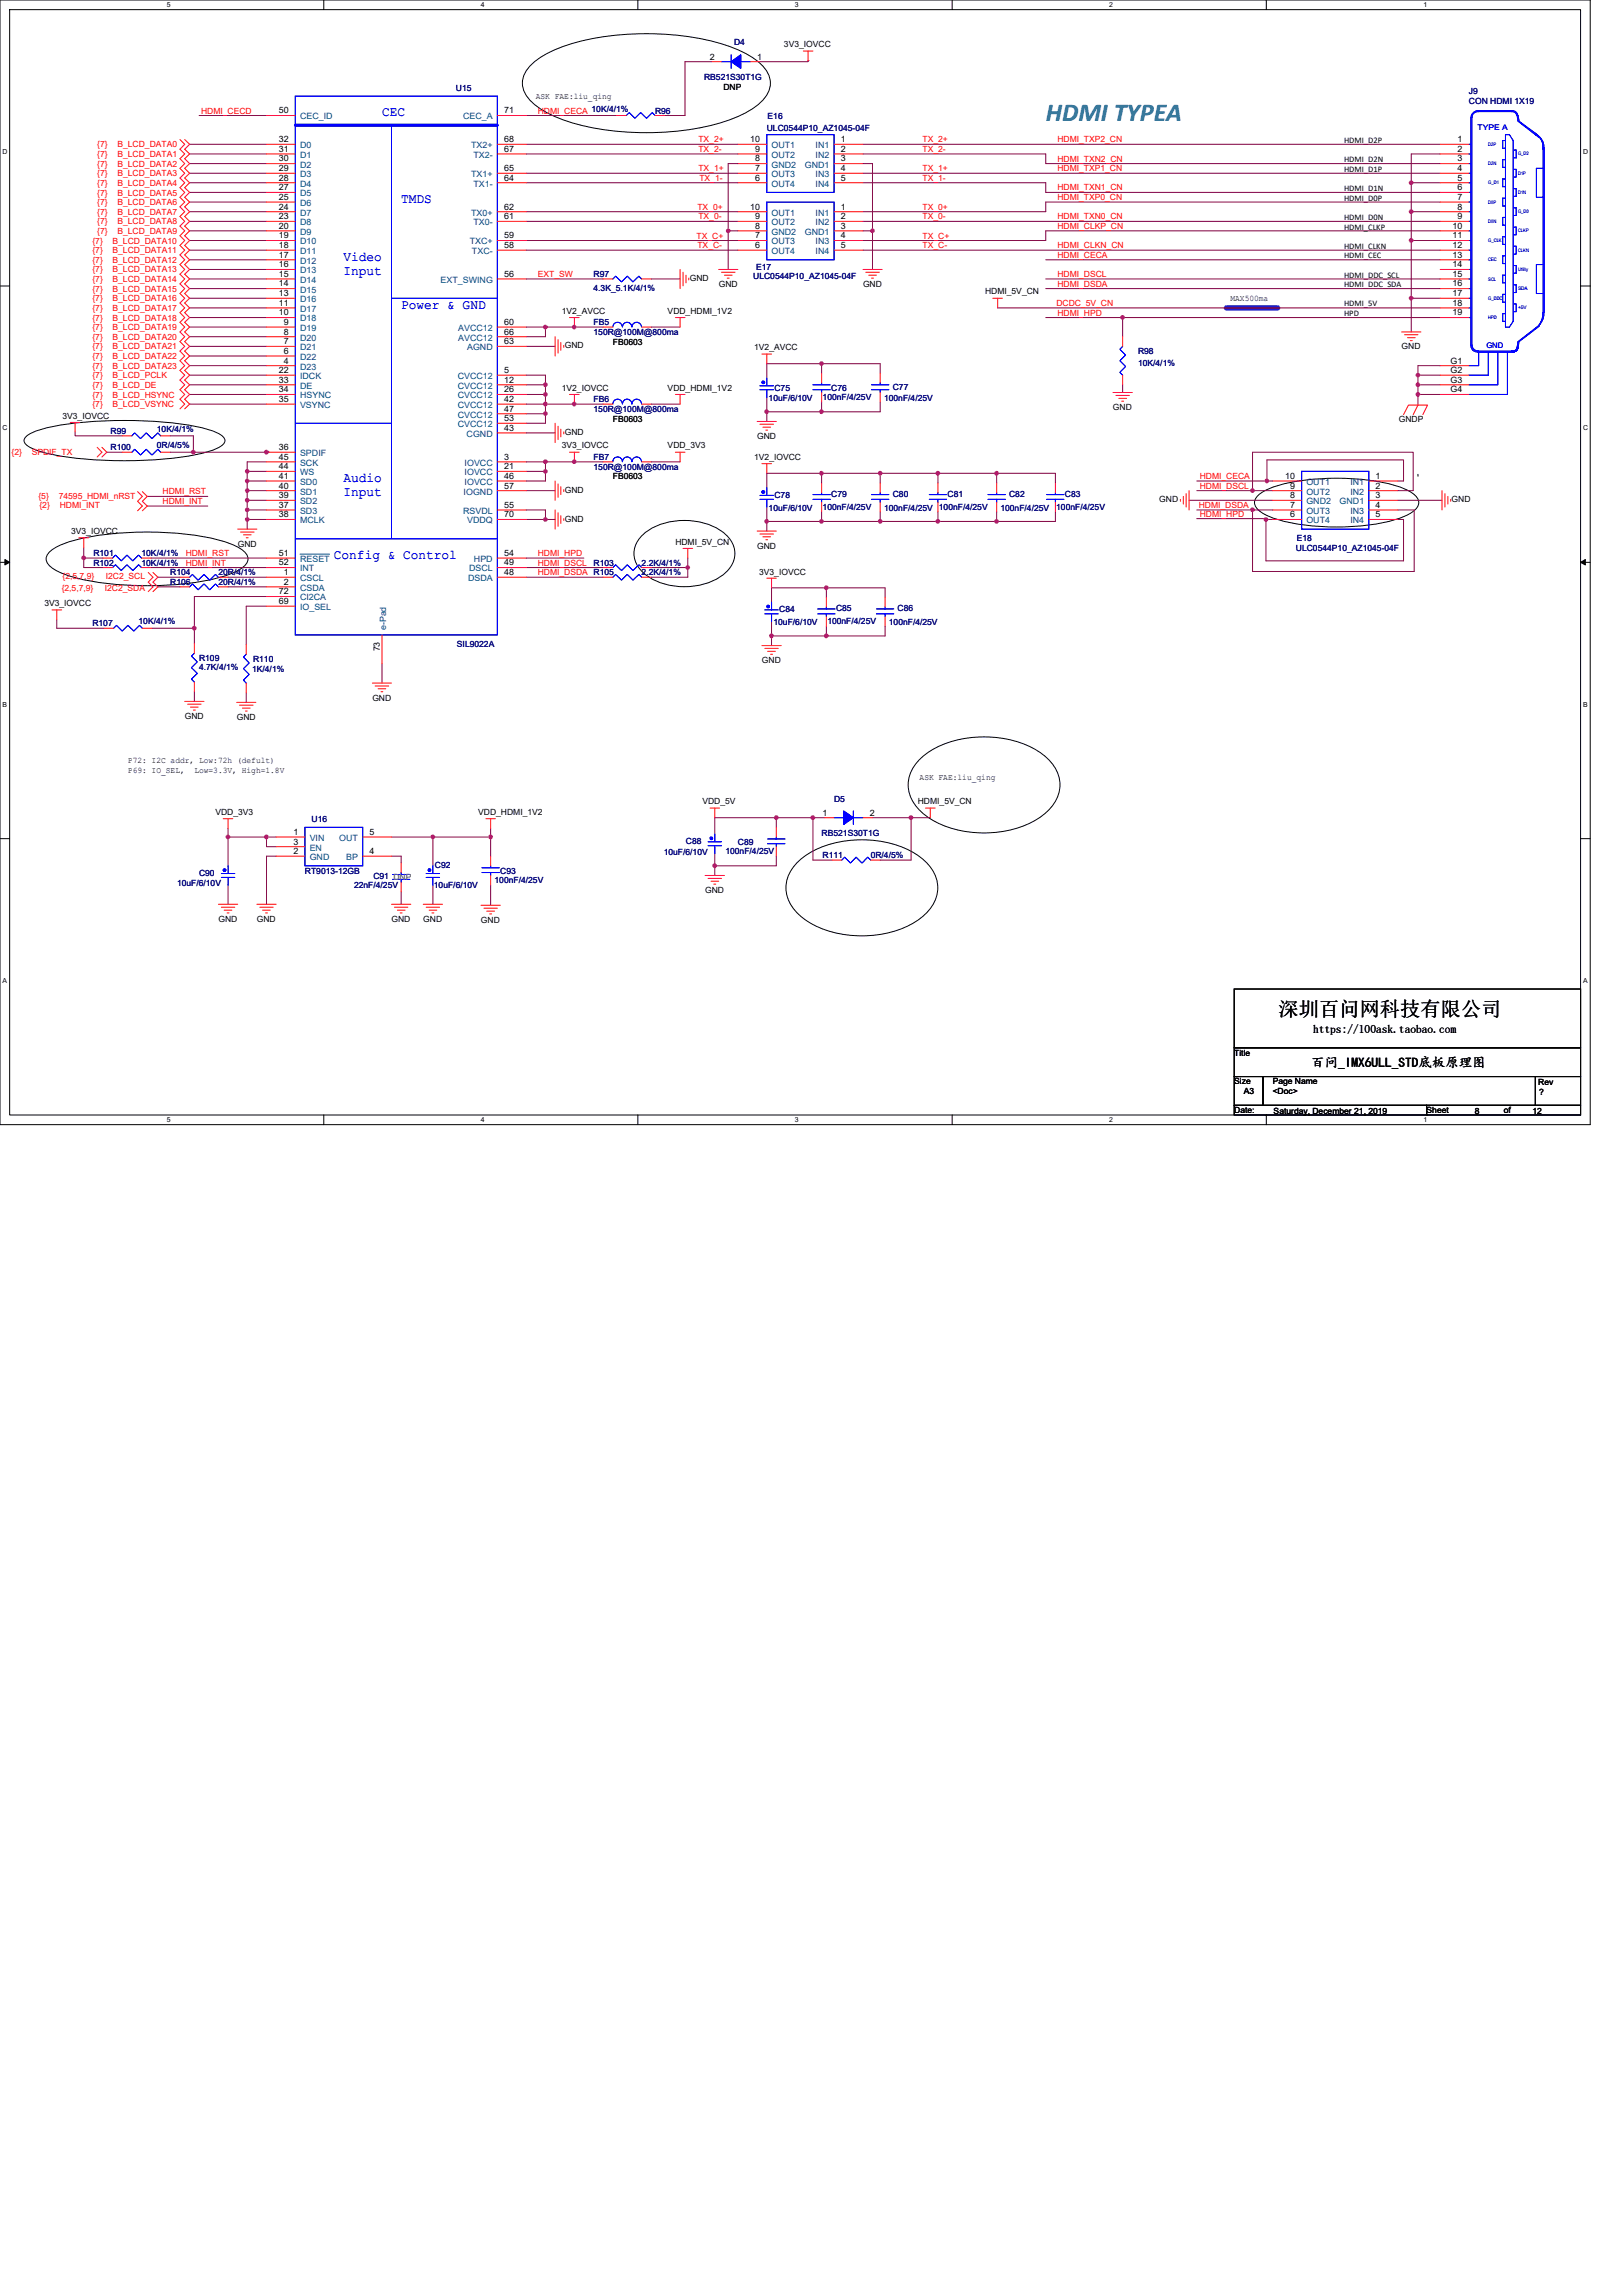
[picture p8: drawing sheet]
<svg xmlns="http://www.w3.org/2000/svg" width="210mm" height="297mm" viewBox="0 0 210 297" stroke-linecap="round" stroke-linejoin="round" font-family="sans-serif">
<defs><g id="words">
<text font-size="3.3" fill="#008080" x="135.3" y="15.6">HDMI TYPEA</text>
<text font-size="2.6" x="165.4" y="131.4">深圳百问网科技有限公司</text>
<g font-size="1.7" fill="#00f">
<text x="49.4" y="15.1">CEC</text>
<text x="51.9" y="26.3">TMDS</text>
<text x="44.4" y="33.7">Video</text>
<text x="44.4" y="35.6">Input</text>
<text x="51.9" y="40">Power &amp; GND</text>
<text x="44.4" y="62.4">Audio</text>
<text x="44.4" y="64.2">Input</text>
<text x="43.2" y="72.3">Config &amp; Control</text>
</g>
<text font-size="1.7" x="169.7" y="138">百问_IMX6ULL_STD底板原理图</text>
<text font-size="1.5" x="169.9" y="133.6">https://100ask.taobao.com</text>
<g font-size="1.1" fill="#000080">
<text x="95" y="5.9">D4</text>
<text x="59" y="11.7">U15</text>
<text x="91.1" y="10.4">RB521S30T1G</text>
<text x="84.8" y="14.7">R96</text>
<text x="99.2" y="17">ULC0544P10_AZ1045-04F</text>
<text x="99.3" y="15.5">E16</text>
<text x="190.1" y="12.2">J9</text>
<text x="190.1" y="13.5">CON HDMI 1X19</text>
<text x="76.8" y="35.9">R97</text>
<text x="97.8" y="35">E17</text>
<text x="76.8" y="37.6">4.3K_5.1K/4/1%</text>
<text x="97.5" y="36.1">ULC0544P10_AZ1045-04F</text>
<text x="76.8" y="42.1">FB5</text>
<text x="76.8" y="43.3">150R@100M@800ma</text>
<text x="147.2" y="45.8">R98</text>
<text x="147.2" y="47.3">10K/4/1%</text>
<text x="76.8" y="52">FB6</text>
<text x="76.8" y="53.3">150R@100M@800ma</text>
<text x="99.4" y="51.9">10uF/6/10V</text>
<text x="100.2" y="50.5">C75</text>
<text x="106.4" y="51.8">100nF/4/25V</text>
<text x="107.5" y="50.5">C76</text>
<text x="114.4" y="51.9">100nF/4/25V</text>
<text x="115.5" y="50.4">C77</text>
<text x="14.3" y="58.3">R100</text>
<text x="14.3" y="56.2">R99</text>
<text x="20.3" y="58">0R/4/5%</text>
<text x="20.3" y="55.9">10K/4/1%</text>
<text x="76.8" y="59.5">FB7</text>
<text x="76.8" y="60.8">150R@100M@800ma</text>
<text x="100.2" y="64.4">C78</text>
<text x="106.4" y="66">100nF/4/25V</text>
<text x="107.5" y="64.2">C79</text>
<text x="115.5" y="64.2">C80</text>
<text x="121.5" y="66">100nF/4/25V</text>
<text x="122.6" y="64.2">C81</text>
<text x="130.6" y="64.2">C82</text>
<text x="136.7" y="66">100nF/4/25V</text>
<text x="137.8" y="64.2">C83</text>
<text x="12.1" y="72">R101</text>
<text x="18.3" y="72">10K/4/1%</text>
<text x="99.4" y="66.1">10uF/6/10V</text>
<text x="114.4" y="66.1">100nF/4/25V</text>
<text x="129.4" y="66.1">100nF/4/25V</text>
<text x="167.7" y="71.2">ULC0544P10_AZ1045-04F</text>
<text x="167.8" y="70">E18</text>
<text x="12.1" y="73.2">R102</text>
<text x="18.3" y="73.2">10K/4/1%</text>
<text x="22" y="74.4">R104</text>
<text x="22" y="75.7">R106</text>
<text x="28.3" y="74.4">20R/4/1%</text>
<text x="28.3" y="75.7">20R/4/1%</text>
<text x="76.8" y="73.2">R103</text>
<text x="83" y="74.4">2.2K/4/1%</text>
<text x="83" y="73.2">2.2K/4/1%</text>
<text x="12" y="81">R107</text>
<text x="17.9" y="80.8">10K/4/1%</text>
<text x="59.1" y="83.7">SIL9022A</text>
<text x="100.1" y="80.9">10uF/6/10V</text>
<text x="100.8" y="79.2">C84</text>
<text x="107" y="80.8">100nF/4/25V</text>
<text x="108.2" y="79.1">C85</text>
<text x="115" y="80.9">100nF/4/25V</text>
<text x="116.1" y="79.1">C86</text>
<text x="25.8" y="85.5">R109</text>
<text x="25.8" y="86.7">4.7K/4/1%</text>
<text x="32.6" y="86.9">1K/4/1%</text>
<text x="32.7" y="85.7">R110</text>
<text x="40.3" y="106.3">U16</text>
<text x="107.9" y="103.7">D5</text>
<text x="25.8" y="113.3">C90</text>
<text x="39.5" y="113">RT9013-12GB</text>
<text x="48.3" y="113.7">C91 DNP</text>
<text x="56.3" y="112.3">C92</text>
<text x="64.7" y="113">C93</text>
<text x="85.9" y="110.6">10uF/6/10V</text>
<text x="88.8" y="109.2">C88</text>
<text x="93.9" y="110.4">100nF/4/25V</text>
<text x="95.5" y="109.3">C89</text>
<text x="106.3" y="108.2">RB521S30T1G</text>
<text x="106.4" y="111">R111</text>
<text x="112.6" y="111">0R/4/5%</text>
<text x="22.9" y="114.7">10uF/6/10V</text>
<text x="45.8" y="114.9">22nF/4/25V</text>
<text x="56.1" y="114.9">10uF/6/10V</text>
<text x="64" y="114.3">100nF/4/25V</text>
</g>
<g font-size="1.1">
<text x="91.8" y="7.7">2</text>
<text x="93.6" y="11.6">DNP</text>
<text x="98" y="7.7">1</text>
<text x="101.4" y="6.1">3V3_IOVCC</text>
<text x="36.1" y="14.7">50</text>
<text x="65.2" y="14.7">71</text>
<text x="69.3" y="12.9">ASK FAE:liu_qing</text>
<text x="36.1" y="23.4">28</text>
<text x="36.1" y="22.1">29</text>
<text x="36.1" y="20.9">30</text>
<text x="36.1" y="19.6">31</text>
<text x="36.1" y="18.4">32</text>
<text x="65.2" y="19.6">67</text>
<text x="65.2" y="23.4">64</text>
<text x="65.2" y="18.4">68</text>
<text x="65.2" y="22.1">65</text>
<text x="97.1" y="18.4">10</text>
<text x="97.7" y="19.6">9</text>
<text x="97.7" y="20.9">8</text>
<text x="97.7" y="22.1">7</text>
<text x="97.7" y="23.4">6</text>
<text x="108.8" y="18.4">1</text>
<text x="108.8" y="19.6">2</text>
<text x="108.8" y="22.1">4</text>
<text x="108.8" y="23.4">5</text>
<text x="108.8" y="20.9">3</text>
<text x="173.9" y="18.5">HDMI_D2P</text>
<text x="173.9" y="22.2">HDMI_D1P</text>
<text x="173.9" y="21">HDMI_D2N</text>
<text x="188.6" y="18.4">1</text>
<text x="188.6" y="19.6">2</text>
<text x="188.6" y="20.9">3</text>
<text x="188.6" y="22.1">4</text>
<text x="188.6" y="23.4">5</text>
<text x="36.1" y="29.6">20</text>
<text x="36.1" y="28.4">23</text>
<text x="36.1" y="27.1">24</text>
<text x="36.1" y="25.9">25</text>
<text x="36.1" y="24.6">27</text>
<text x="65.2" y="28.4">61</text>
<text x="65.2" y="27.1">62</text>
<text x="97.1" y="27.1">10</text>
<text x="97.7" y="28.4">9</text>
<text x="97.7" y="29.6">8</text>
<text x="108.8" y="27.1">1</text>
<text x="108.8" y="28.4">2</text>
<text x="108.8" y="29.6">3</text>
<text x="173.9" y="28.4">HDMI_D0N</text>
<text x="173.9" y="26">HDMI_D0P</text>
<text x="173.9" y="24.7">HDMI_D1N</text>
<text x="173.9" y="29.7">HDMI_CLKP</text>
<text x="187.9" y="29.6">10</text>
<text x="188.6" y="24.6">6</text>
<text x="188.6" y="25.9">7</text>
<text x="188.6" y="27.1">8</text>
<text x="188.6" y="28.4">9</text>
<text x="36.1" y="35.8">15</text>
<text x="36.1" y="34.6">16</text>
<text x="36.1" y="33.3">17</text>
<text x="36.1" y="32.1">18</text>
<text x="36.1" y="30.8">19</text>
<text x="65.2" y="32.1">58</text>
<text x="65.2" y="30.8">59</text>
<text x="65.2" y="35.8">56</text>
<text x="97.7" y="30.8">7</text>
<text x="97.7" y="32.1">6</text>
<text x="108.8" y="30.8">4</text>
<text x="108.8" y="32.1">5</text>
<text x="173.9" y="35.9">HDMI_DDC_SCL</text>
<text x="173.9" y="33.4">HDMI_CEC</text>
<text x="173.9" y="32.2">HDMI_CLKN</text>
<text x="187.9" y="30.8">11</text>
<text x="187.9" y="32.1">12</text>
<text x="187.9" y="33.3">13</text>
<text x="187.9" y="34.6">14</text>
<text x="187.9" y="35.8">15</text>
<text x="36.1" y="40.8">10</text>
<text x="36.1" y="39.6">11</text>
<text x="36.1" y="38.3">13</text>
<text x="36.1" y="37.1">14</text>
<text x="72.7" y="40.6">1V2_AVCC</text>
<text x="86.4" y="40.6">VDD_HDMI_1V2</text>
<text x="89.2" y="36.4">GND</text>
<text x="93" y="37.1">GND</text>
<text x="111.7" y="37.1">GND</text>
<text x="127.4" y="38.1">HDMI_5V_CN</text>
<text x="159.2" y="39">MAX500ma</text>
<text x="173.9" y="39.6">HDMI_5V</text>
<text x="173.9" y="37.1">HDMI_DDC_SDA</text>
<text x="173.9" y="40.9">HPD</text>
<text x="187.9" y="37.1">16</text>
<text x="187.9" y="38.3">17</text>
<text x="187.9" y="39.6">18</text>
<text x="187.9" y="40.8">19</text>
<text x="36.7" y="47">4</text>
<text x="36.7" y="45.8">6</text>
<text x="36.7" y="44.5">7</text>
<text x="36.7" y="43.3">8</text>
<text x="36.7" y="42">9</text>
<text x="65.2" y="44.5">63</text>
<text x="65.2" y="42">60</text>
<text x="65.2" y="43.3">66</text>
<text x="73.1" y="45.1">GND</text>
<text x="79.3" y="44.6">FB0603</text>
<text x="97.6" y="45.3">1V2_AVCC</text>
<text x="181.3" y="45.2">GND</text>
<text x="187.7" y="47">G1</text>
<text x="36.1" y="48.3">22</text>
<text x="36.1" y="49.5">33</text>
<text x="36.1" y="50.8">34</text>
<text x="36.1" y="52">35</text>
<text x="65.2" y="48.3">5</text>
<text x="65.2" y="49.5">12</text>
<text x="65.2" y="50.8">26</text>
<text x="65.2" y="52">42</text>
<text x="65.2" y="53.3">47</text>
<text x="72.7" y="50.5">1V2_IOVCC</text>
<text x="86.4" y="50.5">VDD_HDMI_1V2</text>
<text x="144" y="53">GND</text>
<text x="187.7" y="48.3">G2</text>
<text x="187.7" y="49.5">G3</text>
<text x="187.7" y="50.8">G4</text>
<text x="8.1" y="54.2">3V3_IOVCC</text>
<text x="36.1" y="58.2">36</text>
<text x="36.1" y="59.5">45</text>
<text x="65.2" y="59.5">3</text>
<text x="65.2" y="55.7">43</text>
<text x="65.2" y="54.5">53</text>
<text x="72.7" y="58">3V3_IOVCC</text>
<text x="73.1" y="56.3">GND</text>
<text x="79.3" y="54.5">FB0603</text>
<text x="86.4" y="58">VDD_3V3</text>
<text x="97.6" y="59.5">1V2_IOVCC</text>
<text x="98" y="56.8">GND</text>
<text x="181" y="54.7">GNDP</text>
<text x="36.1" y="65.7">37</text>
<text x="36.1" y="64.5">39</text>
<text x="36.1" y="63.2">40</text>
<text x="36.1" y="62">41</text>
<text x="36.1" y="60.7">44</text>
<text x="65.2" y="65.7">55</text>
<text x="65.2" y="60.7">21</text>
<text x="65.2" y="62">46</text>
<text x="65.2" y="63.2">57</text>
<text x="73.1" y="63.8">GND</text>
<text x="79.3" y="62">FB0603</text>
<text x="150" y="65">GND</text>
<text x="166.3" y="62">10</text>
<text x="166.9" y="63.2">9</text>
<text x="166.9" y="64.5">8</text>
<text x="166.9" y="65.7">7</text>
<text x="178" y="62">1</text>
<text x="178" y="63.2">2</text>
<text x="178" y="65.7">4</text>
<text x="178" y="64.5">3</text>
<text x="187.8" y="65">GND</text>
<text x="9.2" y="69.1">3V3_IOVCC</text>
<text x="30.8" y="70.7">GND</text>
<text x="36.1" y="66.9">38</text>
<text x="36.1" y="71.9">51</text>
<text x="65.2" y="66.9">70</text>
<text x="65.2" y="71.9">54</text>
<text x="73.1" y="67.5">GND</text>
<text x="87.4" y="70.5">HDMI_5V_CN</text>
<text x="98" y="71">GND</text>
<text x="166.9" y="66.9">6</text>
<text x="178" y="66.9">5</text>
<text x="36.1" y="73.2">52</text>
<text x="36.1" y="76.9">72</text>
<text x="36.7" y="74.4">1</text>
<text x="36.7" y="75.6">2</text>
<text x="65.2" y="73.2">49</text>
<text x="65.2" y="74.4">48</text>
<text x="98.2" y="74.3">3V3_IOVCC</text>
<text x="5.7" y="78.4">3V3_IOVCC</text>
<text x="36.1" y="78.1">69</text>
<text x="49.1" y="84.3" transform="rotate(-90 49.1 84.3)">73</text>
<text x="98.6" y="85.8">GND</text>
<text x="23.9" y="93">GND</text>
<text x="30.6" y="93.1">GND</text>
<text x="48.2" y="90.6">GND</text>
<text x="16.6" y="98.7">P72: I2C addr, Low:72h (defult)</text>
<text x="16.6" y="99.9">P69: IO_SEL,</text>
<text x="25.1" y="99.9">Low=3.3V, High=1.8V</text>
<text x="119" y="100.9">ASK FAE:liu_qing</text>
<text x="27.9" y="105.5">VDD_3V3</text>
<text x="61.9" y="105.5">VDD_HDMI_1V2</text>
<text x="90.9" y="104.1">VDD_5V</text>
<text x="106.4" y="105.5">1</text>
<text x="112.5" y="105.5">2</text>
<text x="118.7" y="104.1">HDMI_5V_CN</text>
<text x="38" y="108">1</text>
<text x="38" y="110.5">2</text>
<text x="38" y="109.3">3</text>
<text x="47.8" y="110.5">4</text>
<text x="47.8" y="108">5</text>
<text x="28.3" y="119.3">GND</text>
<text x="33.2" y="119.3">GND</text>
<text x="50.7" y="119.3">GND</text>
<text x="54.8" y="119.3">GND</text>
<text x="62.2" y="119.4">GND</text>
<text x="91.2" y="115.5">GND</text>
<text x="159.7" y="136.6">Title</text>
<text x="159.7" y="140.3">Size</text>
<text x="160.9" y="141.5">A3</text>
<text x="164.7" y="140.3">Page Name</text>
<text x="164.7" y="141.5">&lt;Doc&gt;</text>
<text x="199" y="140.4">Rev</text>
<text x="199.1" y="141.7">?</text>
<text x="159.7" y="144">Date:</text>
<text x="164.8" y="144.1">Saturday, December 21, 2019</text>
<text x="184.6" y="144">Sheet</text>
<text x="190.8" y="144.1">8</text>
<text x="194.5" y="144">of</text>
<text x="198.3" y="144.1">12</text>
</g>
<g font-size="1.1" fill="#f00">
<text x="26" y="14.7">HDMI_CECD</text>
<text x="69.6" y="14.7">HDMI_CECA 10K/4/1%</text>
<text x="12.6" y="20.3">{7}</text>
<text x="12.6" y="22.8">{7}</text>
<text x="12.6" y="21.5">{7}</text>
<text x="12.6" y="19.1">{7}</text>
<text x="15.2" y="20.3">B_LCD_DATA1</text>
<text x="15.2" y="22.8">B_LCD_DATA3</text>
<text x="15.2" y="21.5">B_LCD_DATA2</text>
<text x="15.2" y="19.1">B_LCD_DATA0</text>
<text x="90.4" y="18.4">TX_2+</text>
<text x="90.4" y="19.7">TX_2-</text>
<text x="90.4" y="22.2">TX_1+</text>
<text x="90.5" y="23.4">TX_1-</text>
<text x="119.4" y="23.4">TX_1-</text>
<text x="119.4" y="19.7">TX_2-</text>
<text x="119.4" y="18.4">TX_2+</text>
<text x="119.4" y="22.2">TX_1+</text>
<text x="136.8" y="18.4">HDMI_TXP2_CN</text>
<text x="136.8" y="22.2">HDMI_TXP1_CN</text>
<text x="136.8" y="20.9">HDMI_TXN2_CN</text>
<text x="12.6" y="24">{7}</text>
<text x="12.6" y="26.5">{7}</text>
<text x="12.6" y="25.3">{7}</text>
<text x="12.6" y="29">{7}</text>
<text x="12.6" y="27.8">{7}</text>
<text x="15.2" y="24">B_LCD_DATA4</text>
<text x="15.2" y="26.5">B_LCD_DATA6</text>
<text x="15.2" y="25.3">B_LCD_DATA5</text>
<text x="15.2" y="29">B_LCD_DATA8</text>
<text x="15.2" y="27.8">B_LCD_DATA7</text>
<text x="90.2" y="27.1">TX_0+</text>
<text x="90.4" y="28.4">TX_0-</text>
<text x="119.4" y="27.1">TX_0+</text>
<text x="119.4" y="28.4">TX_0-</text>
<text x="136.8" y="28.4">HDMI_TXN0_CN</text>
<text x="136.8" y="25.9">HDMI_TXP0_CN</text>
<text x="136.8" y="29.6">HDMI_CLKP_CN</text>
<text x="136.8" y="24.6">HDMI_TXN1_CN</text>
<text x="12" y="31.5">{7}</text>
<text x="12" y="32.8">{7}</text>
<text x="12" y="35.2">{7}</text>
<text x="12" y="34">{7}</text>
<text x="12.6" y="30.3">{7}</text>
<text x="14.6" y="31.5">B_LCD_DATA10</text>
<text x="14.6" y="32.8">B_LCD_DATA11</text>
<text x="14.6" y="35.2">B_LCD_DATA13</text>
<text x="14.6" y="34">B_LCD_DATA12</text>
<text x="15.2" y="30.3">B_LCD_DATA9</text>
<text x="69.6" y="35.8">EXT_SW</text>
<text x="90.1" y="30.9">TX_C+</text>
<text x="90.2" y="32.1">TX_C-</text>
<text x="119.4" y="30.9">TX_C+</text>
<text x="119.4" y="32.1">TX_C-</text>
<text x="136.8" y="32.1">HDMI_CLKN_CN</text>
<text x="136.8" y="35.8">HDMI_DSCL</text>
<text x="136.8" y="33.4">HDMI_CECA</text>
<text x="12" y="36.5">{7}</text>
<text x="12" y="37.7">{7}</text>
<text x="12" y="40.2">{7}</text>
<text x="12" y="41.5">{7}</text>
<text x="12" y="39">{7}</text>
<text x="14.6" y="36.5">B_LCD_DATA14</text>
<text x="14.6" y="37.7">B_LCD_DATA15</text>
<text x="14.6" y="40.2">B_LCD_DATA17</text>
<text x="14.6" y="41.5">B_LCD_DATA18</text>
<text x="14.6" y="39">B_LCD_DATA16</text>
<text x="136.7" y="39.6">DCDC_5V_CN</text>
<text x="136.8" y="37.1">HDMI_DSDA</text>
<text x="136.8" y="40.8">HDMI_HPD</text>
<text x="12" y="42.7">{7}</text>
<text x="12" y="44">{7}</text>
<text x="12" y="46.4">{7}</text>
<text x="12" y="45.2">{7}</text>
<text x="12" y="47.7">{7}</text>
<text x="14.6" y="42.7">B_LCD_DATA19</text>
<text x="14.6" y="44">B_LCD_DATA20</text>
<text x="14.6" y="46.4">B_LCD_DATA22</text>
<text x="14.6" y="45.2">B_LCD_DATA21</text>
<text x="14.6" y="47.7">B_LCD_DATA23</text>
<text x="12" y="48.9">{7}</text>
<text x="12" y="51.4">{7}</text>
<text x="12" y="50.2">{7}</text>
<text x="12" y="52.7">{7}</text>
<text x="14.6" y="48.9">B_LCD_PCLK</text>
<text x="14.6" y="51.4">B_LCD_HSYNC</text>
<text x="14.6" y="50.2">B_LCD_DE</text>
<text x="14.6" y="52.7">B_LCD_VSYNC</text>
<text x="1.5" y="58.9">{2}</text>
<text x="4.1" y="58.9">SPDIF_TX</text>
<text x="5" y="64.5">{5}</text>
<text x="5.1" y="65.7">{2}</text>
<text x="7.6" y="64.5">74595_HDMI_nRST</text>
<text x="7.7" y="65.7">HDMI_INT</text>
<text x="21" y="64">HDMI_RST</text>
<text x="21" y="65.2">HDMI_INT</text>
<text x="155.1" y="65.7">HDMI_DSDA</text>
<text x="155.2" y="62">HDMI_CECA</text>
<text x="155.2" y="63.2">HDMI_DSCL</text>
<text x="24" y="71.9">HDMI_RST</text>
<text x="69.6" y="71.9">HDMI_HPD</text>
<text x="155.2" y="66.8">HDMI_HPD</text>
<text x="8" y="76.4">{2,5,7,9}</text>
<text x="8.1" y="75">{2,5,7,9}</text>
<text x="13.6" y="76.4">I2C2_SDA</text>
<text x="13.7" y="75">I2C2_SCL</text>
<text x="24" y="73.2">HDMI_INT</text>
<text x="69.6" y="73.2">HDMI_DSCL</text>
<text x="69.6" y="74.4">HDMI_DSDA R105</text>
</g>
<g font-size="1.1" fill="#004080">
<text x="38.8" y="15.5">CEC_ID</text>
<text x="59.9" y="15.5">CEC_A</text>
<text x="38.8" y="22.9">D3</text>
<text x="38.8" y="21.7">D2</text>
<text x="38.8" y="20.4">D1</text>
<text x="38.8" y="19.2">D0</text>
<text x="61" y="19.2">TX2+</text>
<text x="61" y="22.9">TX1+</text>
<text x="61.3" y="20.4">TX2-</text>
<text x="99.8" y="19.2">OUT1</text>
<text x="99.8" y="20.4">OUT2</text>
<text x="99.8" y="21.7">GND2</text>
<text x="99.8" y="22.9">OUT3</text>
<text x="104.1" y="21.7">GND1</text>
<text x="105.5" y="19.2">IN1</text>
<text x="105.5" y="20.4">IN2</text>
<text x="105.5" y="22.9">IN3</text>
<text x="38.8" y="29.1">D8</text>
<text x="38.8" y="27.9">D7</text>
<text x="38.8" y="26.6">D6</text>
<text x="38.8" y="25.4">D5</text>
<text x="38.8" y="24.2">D4</text>
<text x="61" y="27.9">TX0+</text>
<text x="61.3" y="24.2">TX1-</text>
<text x="61.3" y="29.1">TX0-</text>
<text x="99.8" y="24.2">OUT4</text>
<text x="99.8" y="27.9">OUT1</text>
<text x="99.8" y="29.1">OUT2</text>
<text x="105.5" y="24.2">IN4</text>
<text x="105.5" y="27.9">IN1</text>
<text x="105.5" y="29.1">IN2</text>
<text x="38.8" y="35.4">D13</text>
<text x="38.8" y="34.1">D12</text>
<text x="38.8" y="32.9">D11</text>
<text x="38.8" y="31.6">D10</text>
<text x="38.8" y="30.4">D9</text>
<text x="60.8" y="31.6">TXC+</text>
<text x="61.1" y="32.9">TXC-</text>
<text x="99.8" y="30.4">GND2</text>
<text x="99.8" y="31.6">OUT3</text>
<text x="99.8" y="32.9">OUT4</text>
<text x="104.1" y="30.4">GND1</text>
<text x="105.5" y="31.6">IN3</text>
<text x="105.5" y="32.9">IN4</text>
<text x="38.8" y="41.6">D18</text>
<text x="38.8" y="40.3">D17</text>
<text x="38.8" y="39.1">D16</text>
<text x="38.8" y="37.8">D15</text>
<text x="38.8" y="36.6">D14</text>
<text x="57" y="36.6">EXT_SWING</text>
<text x="38.8" y="47.8">D23</text>
<text x="38.8" y="46.6">D22</text>
<text x="38.8" y="45.3">D21</text>
<text x="38.8" y="44.1">D20</text>
<text x="38.8" y="42.8">D19</text>
<text x="59.3" y="42.8">AVCC12</text>
<text x="59.3" y="44.1">AVCC12</text>
<text x="60.4" y="45.3">AGND</text>
<text x="38.8" y="49">IDCK</text>
<text x="38.8" y="50.3">DE</text>
<text x="38.8" y="51.5">HSYNC</text>
<text x="38.8" y="52.8">VSYNC</text>
<text x="59.2" y="49">CVCC12</text>
<text x="59.2" y="50.3">CVCC12</text>
<text x="59.2" y="51.5">CVCC12</text>
<text x="59.2" y="52.8">CVCC12</text>
<text x="38.8" y="59">SPDIF</text>
<text x="59.2" y="54">CVCC12</text>
<text x="59.2" y="55.3">CVCC12</text>
<text x="60.4" y="56.5">CGND</text>
<text x="38.8" y="65.2">SD2</text>
<text x="38.8" y="64">SD1</text>
<text x="38.8" y="62.7">SD0</text>
<text x="38.8" y="61.5">WS</text>
<text x="38.8" y="60.3">SCK</text>
<text x="60" y="64">IOGND</text>
<text x="60.1" y="60.3">IOVCC</text>
<text x="60.1" y="61.5">IOVCC</text>
<text x="60.1" y="62.7">IOVCC</text>
<text x="169" y="62.7">OUT1</text>
<text x="169" y="64">OUT2</text>
<text x="169" y="65.2">GND2</text>
<text x="173.3" y="65.2">GND1</text>
<text x="174.7" y="62.7">IN1</text>
<text x="174.7" y="64">IN2</text>
<text x="38.8" y="66.5">SD3</text>
<text x="38.8" y="67.7">MCLK</text>
<text x="59.9" y="66.5">RSVDL</text>
<text x="60.4" y="67.7">VDDQ</text>
<text x="169" y="66.5">OUT3</text>
<text x="169" y="67.7">OUT4</text>
<text x="174.7" y="66.5">IN3</text>
<text x="174.7" y="67.7">IN4</text>
<text x="38.8" y="75.2">CSCL</text>
<text x="38.8" y="76.4">CSDA</text>
<text x="38.8" y="72.7">RESET</text>
<text x="38.8" y="73.9">INT</text>
<text x="38.8" y="77.7">CI2CA</text>
<text x="60.6" y="75.2">DSDA</text>
<text x="60.7" y="73.9">DSCL</text>
<text x="61.3" y="72.7">HPD</text>
<text x="38.8" y="78.9">IO_SEL</text>
<text x="50" y="81.5" transform="rotate(-90 50 81.5)">e-Pad</text>
<text x="40.1" y="108.8">VIN</text>
<text x="40.1" y="111.3">GND</text>
<text x="40.1" y="110">EN</text>
<text x="43.9" y="108.8">OUT</text>
<text x="44.8" y="111.3">BP</text>
</g>
<g font-size="1" fill="#00f">
<text x="191.2" y="16.8">TYPE A</text>
<text x="192.3" y="45">GND</text>
</g>
<g font-size=".9">
<text x="21.6" y="1">5</text>
<text x="62.2" y="1">4</text>
<text x="102.8" y="1">3</text>
<text x="143.5" y="1">2</text>
<text x="184.1" y="1">1</text>
<text x=".3" y="19.9">D</text>
<text x="204.8" y="19.9">D</text>
<text x=".3" y="55.7">C</text>
<text x="204.8" y="55.7">C</text>
<text x=".3" y="91.4">B</text>
<text x="204.8" y="91.4">B</text>
<text x=".3" y="127.2">A</text>
<text x="204.8" y="127.2">A</text>
<text x="21.6" y="145.2">5</text>
<text x="62.2" y="145.2">4</text>
<text x="102.8" y="145.2">3</text>
<text x="143.5" y="145.2">2</text>
<text x="184.1" y="145.2">1</text>
</g>
<g font-size=".6" fill="#00f">
<text x="192.6" y="23.9">G_D1</text>
<text x="192.6" y="18.9">D2P</text>
<text x="192.6" y="21.4">D2N</text>
<text x="196.4" y="20.1">G_D2</text>
<text x="196.4" y="22.6">D1P</text>
<text x="192.6" y="26.3">D0P</text>
<text x="192.6" y="28.8">D0N</text>
<text x="196.4" y="25.1">D1N</text>
<text x="196.4" y="27.6">G_D0</text>
<text x="192.6" y="31.3">G_CLK</text>
<text x="192.6" y="33.8">CEC</text>
<text x="196.4" y="32.6">CLKN</text>
<text x="196.4" y="35.1">Utility</text>
<text x="196.4" y="30.1">CLKP</text>
<text x="192.6" y="36.3">SCL</text>
<text x="192.6" y="38.8">G_DDC</text>
<text x="192.6" y="41.3">HPD</text>
<text x="196.4" y="37.5">SDA</text>
<text x="196.4" y="40">+5V</text>
</g>
</g></defs>
<path d="M0 0h205.7v145.5h-205.7zM1.2 1.2h203.3v143.1h-203.3z" fill="none" stroke="#000" stroke-width=".13"/>
<g fill="#fff">
<path d="M21.6 .1h.5v1h-.5z"/>
<path d="M21.6 144.4h.5v1h-.5z"/>
</g>
<path d="M41.9 0v1.2M41.9 144.3v1.2" fill="none" stroke="#000" stroke-width=".13"/>
<g fill="#fff">
<path d="M62.2 .1h.5v1h-.5z"/>
<path d="M62.2 144.4h.5v1h-.5z"/>
</g>
<path d="M82.5 0v1.2M82.5 144.3v1.2" fill="none" stroke="#000" stroke-width=".13"/>
<g fill="#fff">
<path d="M102.8 .1h.5v1h-.5z"/>
<path d="M102.8 144.4h.5v1h-.5z"/>
</g>
<path d="M123.2 0v1.2M123.2 144.3v1.2" fill="none" stroke="#000" stroke-width=".13"/>
<g fill="#fff">
<path d="M143.5 .1h.5v1h-.5z"/>
<path d="M143.5 144.4h.5v1h-.5z"/>
</g>
<path d="M163.8 0v1.2M163.8 144.3v1.2" fill="none" stroke="#000" stroke-width=".13"/>
<g fill="#fff">
<path d="M184.1 .1h.5v1h-.5z"/>
<path d="M184.1 144.4h.5v1h-.5z"/>
<path d="M.3 19.1h.7v1h-.7z"/>
<path d="M204.8 19.1h.6v1h-.6z"/>
<path d="M.3 54.9h.7v1h-.7z"/>
<path d="M204.8 54.9h.6v1h-.6z"/>
</g>
<path d="M0 37h1.2M204.5 37h1.2" fill="none" stroke="#000" stroke-width=".13"/>
<g fill="#fff">
<path d="M.3 90.6h.6v1h-.6z"/>
<path d="M204.8 90.6h.6v1h-.6z"/>
</g>
<path d="M0 72.7h1.2M204.5 72.7h1.2" fill="none" stroke="#000" stroke-width=".13"/>
<path d="M.6 72.4l.6 .3-.6 .4zM204.5 72.7l.6-.3v.7z" fill="#000" stroke="#000" stroke-width=".13"/>
<g fill="#fff">
<path d="M.3 126.4h.6v1h-.6z"/>
<path d="M204.8 126.4h.6v1h-.6z"/>
</g>
<g fill="none" stroke="#000" stroke-width=".13">
<path d="M68.5 8.6a13.3 13.3 0 0 1 6.5-3.2 37.1 37.1 0 0 1 18.7 .4 12.3 12.3 0 0 1 5 2.8 2.96 2.96 0 0 1 0 4.3 13.4 13.4 0 0 1-6.5 3.3 36.9 36.9 0 0 1-18.6-.4 12.3 12.3 0 0 1-5.1-2.9 2.96 2.96 0 0 1 0-4.3zM3.2 56.6a4.8 4.8 0 0 1 2.6-1.2 52.8 52.8 0 0 1 20.6 0 4.8 4.8 0 0 1 2.6 1.2l.1 .4-.1 .4a4.9 4.9 0 0 1-2.6 1.2 52.4 52.4 0 0 1-20.6 0 4.9 4.9 0 0 1-2.6-1.2l-.1-.4zM6.4 71.4a8 8 0 0 1 3.4-1.6 42.6 42.6 0 0 1 18.5 0 8.1 8.1 0 0 1 3.3 1.6 1.14 1.14 0 0 1 0 1.8 8.1 8.1 0 0 1-3.3 1.6 42.2 42.2 0 0 1-18.5 0 8.1 8.1 0 0 1-3.4-1.6 1.15 1.15 0 0 1 0-1.8zM83.3 69.1a8.8 8.8 0 0 1 10.5 0 3.2 3.2 0 0 1 0 5 8.8 8.8 0 0 1-10.5 0 3.2 3.2 0 0 1 0-5zM162.8 64.1a11.1 11.1 0 0 1 5.6-1.9 31.1 31.1 0 0 1 12.5 .7 4.3 4.3 0 0 1 2.5 1.7 1.4 1.4 0 0 1-.8 1.8 16.1 16.1 0 0 1-6.6 1.6 29.4 29.4 0 0 1-11.1-.9 4.3 4.3 0 0 1-2.5-1.6l-.1-.5 .1-.4zM183.5 61.4v.2M118.8 98.4a11.7 11.7 0 0 1 8.5-3.1 11.8 11.8 0 0 1 8.5 3.1 4.3 4.3 0 0 1 0 6.3 11.7 11.7 0 0 1-8.5 3.1 11.7 11.7 0 0 1-8.5-3.1 4.3 4.3 0 0 1 0-6.3zM0 108.5h1.2M103 111.7a11.7 11.7 0 0 1 8.5-3.1 11.8 11.8 0 0 1 8.5 3.1 4.3 4.3 0 0 1 0 6.3 11.7 11.7 0 0 1-8.5 3.1 11.7 11.7 0 0 1-8.5-3.1 4.3 4.3 0 0 1 0-6.3zM204.5 108.5h1.2M159.7 128h44.8v7.6h-44.8zM159.7 135.6h44.8v3.7h-44.8z"/>
<path d="M159.7 139.3h3.7v3.7h-3.7zM163.4 139.3h35.2v3.7h-35.2zM198.6 139.3h5.9v3.7h-5.9zM159.7 143h24.9v1.3h-24.9zM184.6 143h19.9v1.3h-19.9z"/>
</g>
<path d="M158.7 39.8h6.6" fill="none" stroke="#8000ff" stroke-width=".74"/>
<g fill="none" stroke="#800040" stroke-width=".13">
<path d="M24.5 18.7h10M24.5 19.9h10M25.8 14.9h8.7M68.1 14.9h11.7M68.1 18.7h27.4M68.1 19.9h27.4M92.1 8h-3.5v6.9h-2.6M104.7 7.9h-.2v.1h-6.2M111.7 19.9h23.6v1.3h51M111.7 18.7h74.6M186.3 19.9h-3.7v3.7M24.5 31.1h10"/>
<path d="M24.5 32.4h10M24.5 33.6h10M24.5 21.2h10M24.5 22.4h10M24.5 23.6h10M24.5 24.9h10M24.5 26.1h10M24.5 27.4h10M24.5 28.6h10M24.5 29.9h10M24.5 34.9h10M24.5 36.1h10"/>
<path d="M24.5 37.3h10M24.5 38.6h10M24.5 39.8h10M68.1 36.1h9.9M68.1 31.1h27.4M68.1 27.4h27.4M68.1 28.6h27.4M68.1 32.4h27.4M68.1 23.6h27.4M68.1 22.4h27.4M84.3 36.1h3.7M94.2 29.9v5"/>
<path d="M94.2 29.9h1.3M95.5 21.2h-1.3v8.7M111.7 22.4h74.6M111.7 28.6h74.6M111.7 32.4h74.6M111.7 21.2h1.2v8.7M111.7 29.9h1.2v5M111.7 23.6h23.6v1.3h51M129.1 39.8h57.2M135.3 36.1h51M135.3 37.3h51M135.3 33.6h51"/>
<path d="M182.6 31.1h3.7M182.6 38.6h3.7M182.6 23.6h3.7M182.6 27.4h3.7M182.6 31.1v7.5M182.6 38.6v4.3M182.6 23.6v3.8M182.6 27.4v3.7M186.3 26.1h-51v1.3h-23.6M186.3 29.9h-51v1.2h-23.6M9.7 55.9v.5h6.1M13.8 58.5h2"/>
<path d="M22 56.4h3v2.1M22 58.5h3M24.5 47.3h10M24.5 48.5h10M24.5 49.8h10M24.5 41.1h10M24.5 42.3h10M24.5 43.6h10M24.5 44.8h10M24.5 46.1h10M24.5 51h10M24.5 52.3h10"/>
<path d="M25 58.5h9.9M34.5 59.8h-2.5v1.2M68.1 53.5h2.5M68.1 59.8h2.5M68.1 44.8h3.7M68.1 56h3.7M68.1 48.5h2.5v1.3M68.1 52.3h2.5M68.1 51h2.5M68.1 49.8h2.5M68.1 42.3h2.5M70.6 42.3v1.3h-2.5"/>
<path d="M70.6 52.3v1.2M70.6 53.5v1.3h-2.5M70.6 42.3h7.4M70.6 52.3h7.4M70.6 59.8h7.4M70.6 59.8v1.2M70.6 51v1.3M70.6 49.8v1.2M84.3 42.3h3.7M84.3 52.3h3.7M84.3 59.8h3.7M99.2 53.3h7.1"/>
<path d="M99.2 51.4v1.9M99.2 53.3v1.2M106.3 47.1v1.2M106.3 47.1h-7.1v1.8M106.3 52v1.3M106.3 47.1h7.6v1.2M113.9 52v1.3h-7.6M135.3 41.1h9.9M145.2 41.1h41.1M145.2 49.8v1M145.2 41.1v2.5M183.5 49.8h2.8"/>
<path d="M183.5 51h2.8M183.5 48.5h2.8M183.5 49.8v1.2M183.5 48.5v1.3M183.5 51v1.4M186.3 47.3h-2.8v1.2M10.8 70.8v1.4M10.8 72.2v1.2h2.5M10.8 72.2h2.5M19 64.2h7.9M19.1 65.5h7.8M19.5 73.4h15"/>
<path d="M19.5 72.2h15M20.4 75.9h2.9M20.4 74.7h2.9M29.5 74.7h5M29.5 75.9h5M32 62.2v1.3M32 66v1.2M32 61h2.5M32 62.2h2.5M32 63.5h2.5M32 66h2.5M32 67.2h2.5"/>
<path d="M32 61v1.2M32 63.5v1.2M32 64.7v1.3M32 67.2v1.3M32 64.7h2.5M34.5 77.2h-9.4v4.1M34.5 78.4h-2.6v5M68.1 61h2.5M68.1 66h2.5v1.2M68.1 67.2h2.5M68.1 72.2h7.4M68.1 73.4h9.9"/>
<path d="M68.1 74.7h9.9M68.1 63.5h3.7M70.6 67.2h1.2M70.6 61v1.2h-2.5M84.3 73.4h4.7M89 72.2v1.2M89 73.4v1.3h-4.7M99.2 67.5h7.1M99.2 65.6v1.9M99.2 67.5v1.2M106.3 61.2v1.3M106.3 61.2h-7.1v1.9"/>
<path d="M106.3 66.2v1.3M106.3 61.2h7.6M106.3 67.5h7.6M106.9 76.1v1.2M106.9 76.1h-7.1v1.8M106.9 76.1h7.6v1.2M113.9 67.5h7.4M113.9 61.2v1.3M113.9 66.2v1.3M113.9 61.2h7.4M121.3 67.5h7.6M121.3 61.2v1.3"/>
<path d="M121.3 61.2h7.6M121.3 66.2v1.3M128.9 61.2v1.3M128.9 61.2h7.6v1.3M128.9 66.2v1.3M136.5 66.2v1.3h-7.6M153.8 64.7h10.9M154.8 62.2h9.1M154.8 63.5h7.3M154.8 66h7.3M154.8 67.1h9v.1M162.1 63.5v-5h20.7v5h-2"/>
<path d="M162.1 63.5h2.6M162.1 66h2.6M163.8 67.2h.9M163.9 62.2v-2.7h17.7v2.7h-.8M163.9 62.2h.8M180.8 67.2h.8v5.4h-17.8v-5.4M180.8 66h2.2v7.9h-20.9v-7.9M180.8 64.7h5.8M7.3 80.2v1.1h6.1M19.7 81.3h5.4M25.1 81.3v2M25.1 89.5v1.2"/>
<path d="M31.9 89.6v1.3M49.4 85.9v2.5M99.8 82.3h7.1M99.8 80.4v1.9M99.8 82.3v1.2M106.9 81v1.3M114.5 81v1.3h-7.6M29.5 108.3v3.7M29.5 107.2v1.1M29.5 114.5v2.5M29.5 108.3h5M34.5 108.3v1.2h1.2"/>
<path d="M34.5 108.3h1.2M35.7 110.8h-1.2v6.2M50.7 110.8h1.2v.9M50.7 108.3h5.3M51.9 115.4v1.6M56 108.3h7.5M56 114.5v2.5M56 108.3v3.7M63.5 107.2v1.1M63.5 114.5v2.6M63.5 108.3v2.5M92.5 110.4v1.6"/>
<path d="M92.5 112v1.3M100.4 110.8v1.2h-7.9M100.4 105.8h-7.9v2.1M100.4 105.8v1.2M100.4 105.8h4.8M105.2 105.8h1.5M105.2 105.8v5.5h2.5M112.9 105.8h5M117.9 105.8v5.5h-4M117.9 105.8h2.5"/>
</g>
<g fill="#f0f" stroke="#f0f" stroke-width=".13">
<circle cx="163.9" cy="62.2" r=".24"/>
<circle cx="162" cy="63.5" r=".24"/>
<circle cx="163.8" cy="67.2" r=".23"/>
<circle cx="162" cy="66" r=".24"/>
<circle cx="10.8" cy="72.2" r=".24"/>
<circle cx="92.5" cy="112" r=".24"/>
<circle cx="117.9" cy="105.8" r=".24"/>
<circle cx="182.6" cy="23.6" r=".24"/>
<circle cx="182.6" cy="38.6" r=".24"/>
<circle cx="182.6" cy="31.1" r=".24"/>
<circle cx="182.6" cy="27.4" r=".24"/>
<circle cx="105.2" cy="105.8" r=".24"/>
<circle cx="100.4" cy="105.8" r=".24"/>
<circle cx="29.5" cy="108.3" r=".24"/>
<circle cx="34.5" cy="108.3" r=".24"/>
<circle cx="56" cy="108.3" r=".24"/>
<circle cx="63.5" cy="108.3" r=".24"/>
<circle cx="94.2" cy="29.9" r=".23"/>
<circle cx="112.9" cy="29.9" r=".23"/>
<circle cx="89" cy="73.4" r=".23"/>
<circle cx="106.3" cy="47" r=".24"/>
<circle cx="106.3" cy="53.3" r=".24"/>
<circle cx="99.2" cy="53.3" r=".24"/>
<circle cx="70.6" cy="42.3" r=".24"/>
<circle cx="145.2" cy="41.1" r=".24"/>
<circle cx="74.3" cy="52.3" r=".24"/>
<circle cx="70.6" cy="51" r=".24"/>
<circle cx="70.6" cy="49.8" r=".24"/>
<circle cx="70.6" cy="52.3" r=".24"/>
<circle cx="70.6" cy="53.5" r=".24"/>
<circle cx="74.3" cy="42.3" r=".23"/>
<circle cx="74.3" cy="59.7" r=".23"/>
<circle cx="70.6" cy="59.7" r=".24"/>
<circle cx="70.6" cy="61" r=".24"/>
<circle cx="70.6" cy="67.2" r=".24"/>
<circle cx="32" cy="61" r=".23"/>
<circle cx="32" cy="62.2" r=".24"/>
<circle cx="32" cy="63.5" r=".24"/>
<circle cx="32" cy="66" r=".23"/>
<circle cx="32" cy="64.7" r=".24"/>
<circle cx="32" cy="67.2" r=".23"/>
<circle cx="106.9" cy="76" r=".24"/>
<circle cx="106.9" cy="82.3" r=".24"/>
<circle cx="99.8" cy="82.3" r=".24"/>
<circle cx="106.3" cy="61.2" r=".24"/>
<circle cx="106.3" cy="67.4" r=".24"/>
<circle cx="99.2" cy="67.4" r=".24"/>
<circle cx="121.3" cy="61.2" r=".24"/>
<circle cx="113.9" cy="61.2" r=".24"/>
<circle cx="128.9" cy="61.2" r=".24"/>
<circle cx="121.3" cy="67.4" r=".24"/>
<circle cx="113.9" cy="67.4" r=".24"/>
<circle cx="128.9" cy="67.4" r=".24"/>
<circle cx="183.4" cy="51" r=".24"/>
<circle cx="183.4" cy="49.8" r=".24"/>
<circle cx="183.4" cy="48.5" r=".23"/>
<circle cx="25.1" cy="81.3" r=".24"/>
<circle cx="25" cy="58.5" r=".24"/>
<circle cx="34.5" cy="58.5" r=".24"/>
</g>
<g fill="none" stroke="#f00" stroke-width=".13">
<path d="M23.3 18.1l.6 .6-.6 .6 .6 .6-.6 .6 .6 .7-.6 .6 .6 .6-.6 .6 .6 .6-.6 .7 .6 .6-.6 .6 .6 .6-.6 .7 .6 .6-.6 .6 .6 .6-.6 .7 .6 .6-.6 .6 .6 .6-.6 .7 .6 .6-.6 .6 .6 .6-.6 .6 .6 .7-.6 .6 .6 .6-.6 .6 .6 .6-.6 .7 .6 .6-.6 .6 .6 .6-.6 .6 .6 .7-.6 .6 .6 .6-.6 .6 .6 .7-.6 .6 .6 .6-.6 .6 .6 .7-.6 .6 .6 .6-.6 .6 .6 .6-.6 .7 .6 .6-.6 .6 .6 .6-.6 .6 .6 .7-.6 .6M23.9 18.1l.6 .6-.6 .6 .6 .6-.6 .6 .6 .7-.6 .6 .6 .6-.6 .6 .6 .6-.6 .7 .6 .6-.6 .6 .6 .6-.6 .7 .6 .6-.6 .6 .6 .6-.6 .7 .6 .6-.6 .6 .6 .6-.6 .7 .6 .6-.6 .6 .6 .6-.6 .6 .6 .7-.6 .6 .6 .6-.6 .6 .6 .6-.6 .7 .6 .6-.6 .6 .6 .6-.6 .6 .6 .7-.6 .6 .6 .6-.6 .6 .6 .7-.6 .6 .6 .6-.6 .6 .6 .7-.6 .6 .6 .6-.6 .6 .6 .6-.6 .7 .6 .6-.6 .6 .6 .6-.6 .6 .6 .7-.6 .6M34.5 19.9h3.7M34.5 18.7h3.7M34.5 14.9h3.7M64.3 14.9h3.8M64.3 18.7h3.8M64.3 19.9h3.8M79.8 14.9h1.2M84.8 14.9h1.2M92.1 8h1.2M95.5 18.7h3.7"/>
<path d="M95.5 19.9h3.7M97.1 8h1.2M103.9 6.6h1.3M104.5 6.6v1.3M107.9 18.7h3.8M107.9 19.9h3.8M186.3 18.7h3.8M186.3 19.9h3.8M34.5 39.8h3.7M34.5 38.6h3.7M34.5 37.3h3.7M34.5 36.1h3.7"/>
<path d="M34.5 34.9h3.7M34.5 33.6h3.7M34.5 32.4h3.7M34.5 31.1h3.7M34.5 29.9h3.7M34.5 28.6h3.7M34.5 27.4h3.7M34.5 26.1h3.7M34.5 24.9h3.7M34.5 23.6h3.7M34.5 22.4h3.7M34.5 21.2h3.7"/>
<path d="M64.3 22.4h3.8M64.3 23.6h3.8M64.3 27.4h3.8M64.3 28.6h3.8M64.3 31.1h3.8M64.3 32.4h3.8M64.3 36.1h3.8M78 36.1h1.3M83 36.1h1.3M88 34.9v2.4M88.4 35.2v1.8M88.8 35.6v1"/>
<path d="M89.1 36v.2M93 34.9h2.5M93.3 35.2h1.8M93.7 35.6h1M94.1 36h.2M95.5 21.2h3.7M95.5 22.4h3.7M95.5 23.6h3.7M95.5 27.4h3.7M95.5 28.6h3.7M95.5 29.9h3.7M95.5 31.1h3.7"/>
<path d="M95.5 32.4h3.7M107.9 22.4h3.8M107.9 23.6h3.8M107.9 21.2h3.8M107.9 27.4h3.8M107.9 28.6h3.8M107.9 31.1h3.8M107.9 32.4h3.8M107.9 29.9h3.8M111.7 34.9h2.4M112 35.2h1.8M112.4 35.6h1"/>
<path d="M112.8 36h.2M128.4 38.6h1.3M129.1 38.6v1.2M186.3 21.2h3.8M186.3 22.4h3.8M186.3 23.6h3.8M186.3 24.9h3.8M186.3 26.1h3.8M186.3 27.4h3.8M186.3 28.6h3.8M186.3 29.9h3.8M186.3 31.1h3.8"/>
<path d="M186.3 32.4h3.8M186.3 33.6h3.8M186.3 34.9h3.8M186.3 36.1h3.8M186.3 37.3h3.8M186.3 38.6h3.8M186.3 39.8h3.8M9.1 54.7h1.2M9.7 54.7v1.2M12.6 57.9l.6 .6-.6 .6M13.2 57.9l.6 .6-.6 .6M15.8 58.5h1.3"/>
<path d="M15.8 56.4h1.3M20.8 58.5h1.2M20.8 56.4h1.2M34.5 47.3h3.7M34.5 46.1h3.7M34.5 44.8h3.7M34.5 43.6h3.7M34.5 42.3h3.7M34.5 41.1h3.7M34.5 48.5h3.7M34.5 49.8h3.7M34.5 51h3.7"/>
<path d="M34.5 52.3h3.7M34.5 58.5h3.7M34.5 59.8h3.7M64.3 48.5h3.8M64.3 49.8h3.8M64.3 51h3.8M64.3 52.3h3.8M64.3 53.5h3.8M64.3 54.8h3.8M64.3 56h3.8M64.3 59.8h3.8M64.3 42.3h3.8"/>
<path d="M64.3 43.6h3.8M64.3 44.8h3.8M71.8 43.6v2.5M71.8 54.8v2.5M72.2 43.9v1.8M72.2 55.1v1.8M72.6 44.3v1M72.6 55.5v1M72.9 44.7v.2M72.9 55.9v.2M73.7 41.1h1.2M73.7 51h1.2"/>
<path d="M73.7 58.5h1.2M74.3 41.1v1.2M74.3 51v1.3M74.3 58.5v1.3M78 42.3h1.3M78 59.8h1.3M78 52.3h1.3M83 42.3h1.3M83 59.8h1.3M83 52.3h1.3M87.4 41.1h1.2M87.4 51h1.2"/>
<path d="M87.4 58.5h1.2M88 41.1v1.2M88 51v1.3M88 58.5v1.3M98 54.5h2.4M98.3 54.9h1.8M98.6 45.8h1.2M98.6 60h1.2M98.7 55.3h1M99.1 55.6h.2M99.2 45.8v1.3M99.2 60v1.2"/>
<path d="M99.2 48.9h.1M99.2 51.4h.1M106.3 48.3v1.2M106.3 50.8v1.2M113.9 48.3v1.2M113.9 50.8v1.2M144 50.8h2.5M144.4 51.2h1.7M144.8 51.5h1M145.1 51.9h.3M145.2 48.5v1.3M145.2 43.6v1.2"/>
<path d="M181.3 42.9h2.5M181.6 53.6l.6-1.2h2.5l-.6 1.2M181.7 43.3h1.8M182.1 43.7h1M182.5 44.1h.2M183.5 52.4l-.7 1.2M186.3 41.1h3.8M186.3 47.3h3.8M186.3 48.5h3.8M186.3 49.8h3.8M186.3 51h3.8M6.7 78.9h1.3"/>
<path d="M7.3 78.9v1.3M10.2 69.6h1.3M10.8 69.6v1.2M13.3 72.2h1.3M13.3 73.4h1.3M17.8 63.6l.6 .6-.6 .7 .6 .6-.6 .6M18.3 72.2h1.2M18.3 73.4h1.2M18.4 63.6l.6 .6-.6 .7 .6 .6-.6 .6M19.2 74.1l.6 .6-.6 .6 .6 .6-.6 .6M19.8 74.1l.6 .6-.6 .6 .6 .6-.6 .6M23.3 74.7h1.2"/>
<path d="M23.3 75.9h1.2M28.3 74.7h1.2M28.3 75.9h1.2M30.8 68.5h2.4M31.1 68.8h1.8M31.5 69.2h1M31.9 69.6h.2M34.5 74.7h3.7M34.5 75.9h3.7M34.5 66h3.7M34.5 67.2h3.7M34.5 64.7h3.7"/>
<path d="M34.5 63.5h3.7M34.5 62.2h3.7M34.5 61h3.7M34.5 72.2h3.7M34.5 73.4h3.7M34.5 77.2h3.7M34.5 78.4h3.7M64.3 74.7h3.8M64.3 73.4h3.8M64.3 72.2h3.8M64.3 61h3.8M64.3 62.2h3.8"/>
<path d="M64.3 63.5h3.8M64.3 66h3.8M64.3 67.2h3.8M71.8 62.2v2.5M71.8 66v2.5M72.2 62.6v1.7M72.2 66.3v1.8M72.6 63v1M72.6 66.7v1M72.9 63.4v.2M72.9 67.1v.2M78 74.7h1.3"/>
<path d="M78 73.4h1.3M83 74.7h1.3M83 73.4h1.3M88.4 71h1.2M89 71v1.2M98 68.7h2.4M98.3 69.1h1.8M98.7 69.4h1M99.1 69.8h.2M99.2 74.8h1.2M99.2 63.1h.1M99.2 65.6h.1"/>
<path d="M99.8 74.8v1.3M99.8 77.9h.1M106.3 62.5v1.2M106.3 65v1.2M106.9 77.3v1.2M106.9 79.8v1.2M113.9 62.5v1.2M113.9 65v1.2M114.5 77.3v1.2M114.5 79.8v1.2M121.3 62.5v1.2M121.3 65v1.2"/>
<path d="M128.9 62.5v1.2M128.9 65v1.2M136.5 62.5v1.2M136.5 65v1.2M152.7 64.6v.3M153.1 64.2v1M153.5 63.9v1.7M153.8 63.5v2.5M164.7 62.2h3.7M164.7 63.5h3.7M164.7 64.7h3.7M164.7 66h3.7"/>
<path d="M164.7 67.2h3.7M177.1 62.2h3.7M177.1 63.5h3.7M177.1 66h3.7M177.1 67.2h3.7M177.1 64.7h3.7M186.6 63.5v2.5M186.9 63.9v1.7M187.3 64.2v1M187.7 64.6v.3M13.4 81.3h1.3M18.4 81.3h1.3"/>
<path d="M23.9 90.7h2.5M24.3 91.1h1.7M24.6 91.5h1M25 91.9h.3M25.1 88.2v1.3M25.1 83.3v1.2M30.6 90.9h2.5M31 91.2h1.7M31.4 91.6h1M31.7 92h.3M31.9 88.4v1.2M31.9 83.4v1.2"/>
<path d="M48.2 88.4h2.5M48.5 88.8h1.8M48.9 89.1h1M49.3 89.5h.2M49.4 82.1v3.8M98.6 83.5h2.5M99 83.9h1.7M99.3 84.3h1M99.7 84.6h.2M99.8 80.4h.1M28.3 117h2.5M28.6 117.4h1.8"/>
<path d="M28.9 105.9h1.2M29 117.8h1M29.4 118.1h.2M29.5 105.9v1.3M29.5 112h.1M29.5 114.5h.1M33.2 117h2.5M33.6 117.4h1.7M34 117.8h1M34.4 118.1h.2M35.7 108.3h3.8M35.7 110.8h3.8"/>
<path d="M35.7 109.5h3.8M46.9 110.8h3.8M46.9 108.3h3.8M50.7 117h2.4M51 117.4h1.8M51.4 117.8h1M51.8 118.1h.2M51.9 111.7v1.2M51.9 114.1v1.3M54.8 117h2.5M55.1 117.4h1.8M55.5 117.8h1"/>
<path d="M55.9 118.1h.2M56 112h.1M56 114.5h.1M62.2 117.1h2.5M62.6 117.5h1.7M62.9 105.9h1.2M63 117.9h1M63.4 118.2h.2M63.5 105.9v1.3M63.5 110.8v1.2M63.5 113.3v1.2M91.2 113.3h2.5"/>
<path d="M91.6 113.6h1.7M91.9 104.5h1.2M92 114h1M92.4 114.4h.2M92.5 104.5v1.3M92.5 107.9h.1M92.5 110.4h.1M100.4 107v1.3M100.4 109.5v1.3M106.7 105.8h1.2M107.7 111.3h1.2M111.7 105.8h1.2"/>
<path d="M112.6 111.3h1.3M119.7 104.5h1.3M120.4 104.5v1.3"/>
</g>
<g fill="none" stroke="#00f" stroke-width=".13">
<path d="M38.2 12.4h26.1v69.7h-26.1zM50.7 16.2v53.5M81 14.9l.4-.3 .7 .7 .8-.7 .8 .7 .7-.7 .4 .3M93.3 8h1.3M94.6 7.1v1.7M95.8 8h1.3M99.2 17.4h8.7v7.5h-8.7zM190.1 18.7h.2M190.1 19.9h.2M190.3 15.2v29.5a.76 .76 0 0 0 .9 .8M190.4 15.2v29.5a.74 .74 0 0 0 .9 .7M191.2 14.3a.99 .99 0 0 0-.9 .9"/>
<path d="M191.2 14.3h4.5M191.2 14.4h4.5M191.3 14.4a.78 .78 0 0 0-.9 .8M194.8 17.4h.5l.5 .8v23.4l-.5 .7h-.5zM194.8 18.2h-.4v1h.4M195.5 14.3h.1a.73 .73 0 0 1 .8 .6M195.5 14.4h.1a.6 .6 0 0 1 .6 .5M195.8 19.4h.4v1h-.4M196.3 14.9l.1 .8 2.7 2.1M196.4 14.9l.1 .8 2.6 2M198.6 17.3a1.81 1.81 0 0 1 1.1 2M198.6 17.4a1.6 1.6 0 0 1 1 1.9"/>
<path d="M199.6 19v21.4M199.8 19v21.4M50.7 38.6h13.6M79.3 36.1l.4-.4 .7 .8 .8-.8 .7 .8 .8-.8 .3 .4M99.2 26.1h8.7v7.5h-8.7zM190.1 36.1h.2M190.1 34.9h.2M190.1 33.6h.2M190.1 24.9h.2M190.1 28.6h.2M190.1 31.1h.2M190.1 29.9h.2"/>
<path d="M190.1 27.4h.2M190.1 26.1h.2M190.1 21.2h.2M190.1 37.3h.2M190.1 38.6h.2M190.1 39.8h.2M190.1 23.6h.2M190.1 22.4h.2M190.1 32.4h.2M194.8 38.1h-.4v1h.4M194.8 35.6h-.4v1h.4M194.8 30.6h-.4v1h.4"/>
<path d="M194.8 33.1h-.4v1h.4M194.8 28.1h-.4v1h.4M194.8 25.6h-.4v1h.4M194.8 20.7h-.4v1h.4M194.8 23.2h-.4v1h.4M195.8 36.9h.4v.9h-.4M195.8 31.9h.4v1h-.4M195.8 34.4h.4v.9h-.4M195.8 29.4h.4v1h-.4M195.8 26.9h.4v1h-.4M195.8 24.4h.4v1h-.4M195.8 21.9h.4v1h-.4"/>
<path d="M195.8 39.3h.4v1h-.4M199.6 34.2h-.8v3.8h.8M199.6 21.8h-.8v3.7h.8M17.1 58.5l.3-.4 .8 .8 .7-.8 .8 .8 .7-.8 .4 .4M17.1 56.4l.3-.4 .8 .7 .7-.7 .8 .7 .7-.7 .4 .4M38.2 54.8h12.5M79.3 42.3a.61 .61 0 0 1 .6-.6 .61 .61 0 0 1 .6 .6M79.3 59.7a.61 .61 0 0 1 .6-.6 .61 .61 0 0 1 .6 .6M79.3 52.3a.61 .61 0 0 1 .6-.7 .61 .61 0 0 1 .6 .7M80.5 42.3a.6 .6 0 0 1 .6-.6 .6 .6 0 0 1 .6 .6M80.5 59.7a.6 .6 0 0 1 .6-.6 .6 .6 0 0 1 .6 .6M80.5 52.3a.6 .6 0 0 1 .6-.7 .6 .6 0 0 1 .6 .7"/>
<path d="M81.8 42.3a.61 .61 0 0 1 .6-.6 .61 .61 0 0 1 .6 .6M81.8 59.7a.61 .61 0 0 1 .6-.6 .61 .61 0 0 1 .6 .6M81.8 52.3a.61 .61 0 0 1 .6-.7 .61 .61 0 0 1 .6 .7M98.3 50.4h1.8M98.3 49.9h1.8M99.2 48.9v1M99.2 50.4v1M105.2 50.4h2.2M105.2 49.8h2.2M106.3 49.5v.3M106.3 50.4v.4M112.8 50.4h2.2"/>
<path d="M112.8 49.8h2.2M113.9 49.5v.3M113.9 50.4v.4M145.2 44.8l-.3 .4 .7 .7-.7 .8 .7 .7-.7 .8 .3 .3M190.1 41.1h.2M191.2 45.6h4.6M191.3 45.6v1.7h-1.2M191.3 45.4h4.4M192.6 45.6v2.9h-2.5M193.8 45.6v4.2h-3.7M194.8 40.6h-.4v1h.4M195 45.6v5.4h-4.9"/>
<path d="M196.4 44.9a.58 .58 0 0 1-.9 .6M199.1 42.2l-2.6 2-.1 .7M199.1 42.1l-2.7 2.1-.1 .7a.51 .51 0 0 1-.8 .4M199.6 40.4a2.39 2.39 0 0 1-.5 1.7M199.7 40.4v.2a2.25 2.25 0 0 1-.6 1.5M14.6 72.2l.3-.4 .8 .8 .7-.8 .8 .8 .7-.8 .4 .4M14.6 73.4l.3-.3 .8 .7 .7-.7 .8 .7 .7-.7 .4 .3M24.5 74.7l.4-.4 .7 .8 .8-.8 .7 .8 .8-.8 .4 .4M24.5 75.9l.4-.4 .7 .8 .8-.8 .7 .8 .8-.8 .4 .4M38.2 69.7h26.1M79.3 74.7l.4-.4 .7 .8 .8-.8 .7 .8 .8-.8 .3 .4M79.3 73.4l.4-.3 .7 .7 .8-.7 .7 .7 .8-.7 .3 .3"/>
<path d="M98.3 64.6h1.8M98.3 64.1h1.8M99 79.4h1.7M99 78.9h1.7M99.2 63.1v1M99.2 64.6v1M99.8 77.9v1M99.8 79.4v1M105.2 64.6h2.2M105.2 64h2.2M105.8 79.4h2.2M105.8 78.8h2.2"/>
<path d="M106.3 63.7v.3M106.3 64.6v.4M106.9 78.5v.3M106.9 79.4v.4M112.8 64.6h2.2M112.8 64h2.2M113.4 79.4h2.2M113.4 78.8h2.2M113.9 63.7v.3M113.9 64.6v.4M114.5 78.5v.3M114.5 79.4v.4"/>
<path d="M120.2 64.6h2.3M120.2 64h2.3M121.3 63.7v.3M121.3 64.6v.4M127.8 64.6h2.3M127.8 64h2.3M128.9 63.7v.3M128.9 64.6v.4M135.4 64.6h2.2M135.4 64h2.2M136.5 63.7v.3M136.5 64.6v.4"/>
<path d="M168.4 61h8.7v7.5h-8.7zM14.7 81.3l.4-.4 .7 .7 .8-.7 .7 .7 .8-.7 .3 .4M25.1 84.5l-.3 .4 .7 .7-.7 .8 .7 .7-.7 .8 .3 .3M31.9 84.6l-.4 .4 .7 .8-.7 .7 .7 .7-.7 .8 .4 .4M28.6 113.5h1.8M28.6 113h1.8M29.5 112v1M29.5 113.5v1M39.5 107h7.4v5h-7.4zM50.8 113.8h2.2M50.8 113.1h2.2M51.9 112.9v.2"/>
<path d="M51.9 113.8v.3M55.1 113.5h1.8M55.1 113h1.8M56 112v1M56 113.5v1M62.4 112.9h2.2M62.4 112.3h2.2M63.5 112v.3M63.5 112.9v.4M91.6 109.4h1.7M91.6 108.9h1.7M92.5 107.9v1"/>
<path d="M92.5 109.4v1M99.3 109.2h2.3M99.3 108.5h2.3M100.4 108.3v.2M100.4 109.2v.3M107.9 105.8h1.3M108.9 111.3l.4-.4 .7 .8 .8-.8 .7 .8 .8-.8 .3 .4M110.4 104.9v1.8M110.4 105.8h1.3"/>
</g>
<g fill="#00f" stroke="#00f" stroke-width=".13">
<path d="M94.6 8l1.2-.9v1.7z" fill-rule="evenodd"/>
<path d="M94.6 8l1.2-.9v1.7z" fill-rule="evenodd"/>
<path d="M98.6 49.3h.3v.3h-.3z" fill-rule="evenodd"/>
<path d="M98.6 49.3h.3v.3h-.3z" fill-rule="evenodd"/>
<path d="M28.9 112.4h.3v.3h-.3z" fill-rule="evenodd"/>
<path d="M28.9 112.4h.3v.3h-.3z" fill-rule="evenodd"/>
<path d="M109.2 104.9l1.2 .9-1.2 .9z" fill-rule="evenodd"/>
<path d="M109.2 104.9l1.2 .9-1.2 .9z" fill-rule="evenodd"/>
<path d="M98.6 63.5h.3v.3h-.3z" fill-rule="evenodd"/>
<path d="M98.6 63.5h.3v.3h-.3z" fill-rule="evenodd"/>
<circle cx="92" cy="108.5" r=".17"/>
<circle cx="55.6" cy="112.6" r=".17"/>
<circle cx="99.4" cy="78.5" r=".17"/>
</g>
<path d="M38.2 16.2h26.1" fill="none" stroke="#00f" stroke-width=".36"/>
<path d="M38.8 71.7h3.8" fill="none" stroke="#004080" stroke-width=".13"/>
<use href="#words"/>
</svg>
